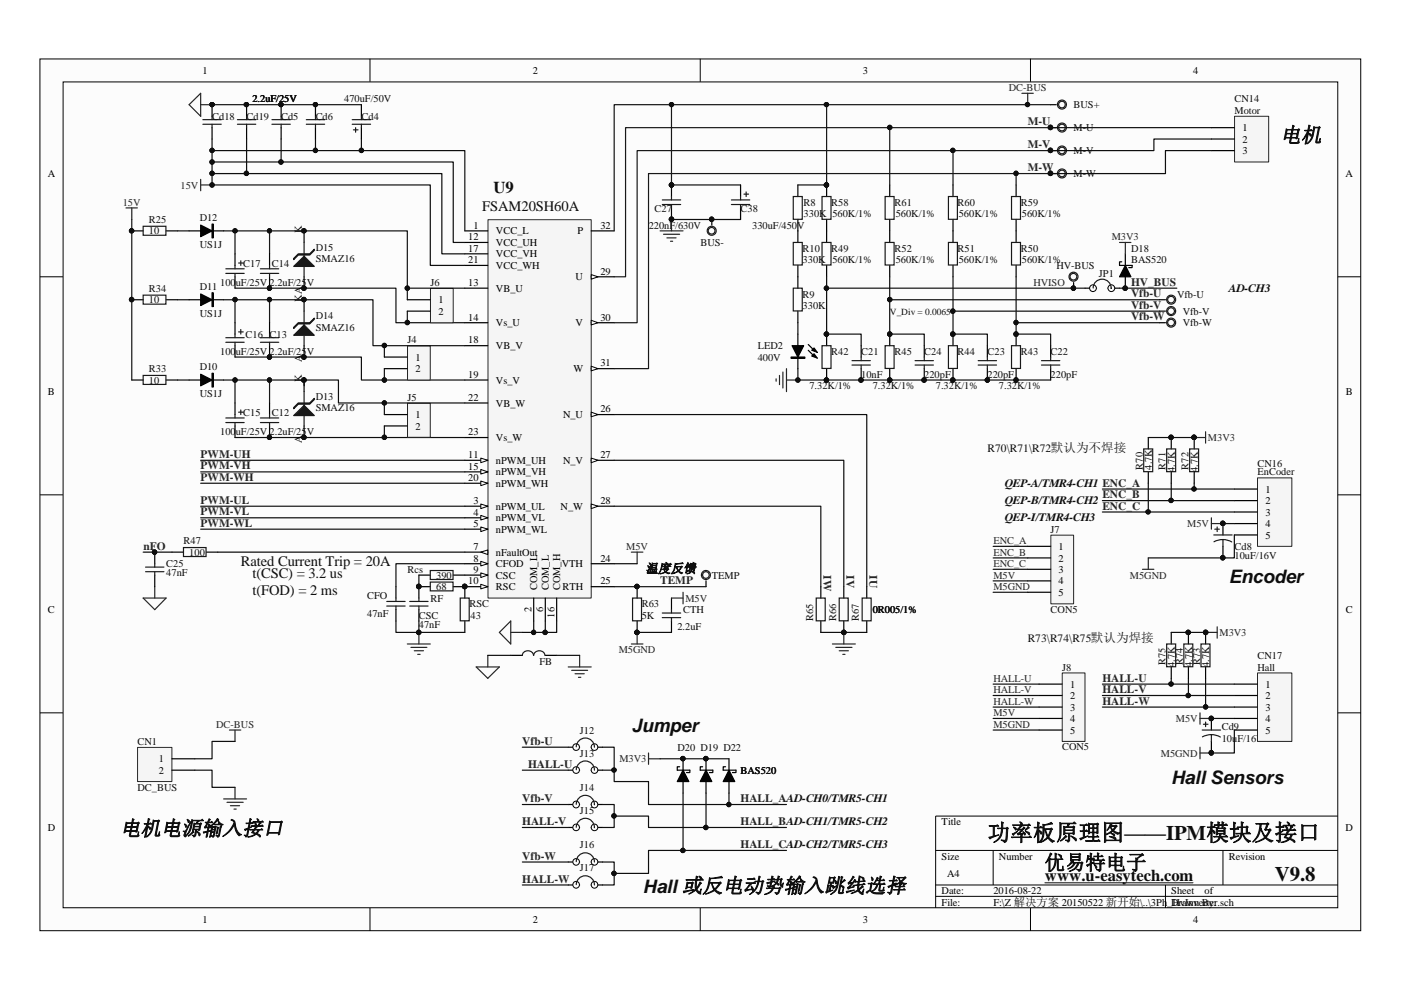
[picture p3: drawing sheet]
<svg xmlns="http://www.w3.org/2000/svg" width="297mm" height="210mm" viewBox="0 0 297 210" stroke-linecap="round" stroke-linejoin="round" font-family="sans-serif">
<defs><g id="words">
<text font-size="4.8" fill="#0e0e0e" x="209.4" y="178.2">功率板原理图——IPM模块及接口</text>
<g font-size="4.4" fill="#0e0e0e">
<text x="271.5" y="30.1">电机</text>
<text x="25.5" y="177.1">电机电源输入接口</text>
<text x="270.3" y="186.7">V9.8</text>
</g>
<text font-size="4.3" fill="#0e0e0e" x="221.5" y="184.4">优易特电子</text>
<g font-size="3.9" fill="#0e0e0e">
<text x="260.5" y="123.5">Encoder</text>
<text x="133.9" y="155.2">Jumper</text>
<text x="248.3" y="166.1">Hall Sensors</text>
<text x="136.3" y="189.2">Hall 或反电动势输入跳线选择</text>
</g>
<g font-size="3.5" fill="#0e0e0e">
<text x="104.6" y="40.9">U9</text>
<text x="221.5" y="186.9">www.u-easytech.com</text>
</g>
<g font-size="3.1" fill="#0e0e0e">
<text x="102.2" y="44.7">FSAM20SH60A</text>
<text x="51.1" y="120.1">Rated Current Trip = 20A</text>
<text x="53.5" y="122.5">t(CSC) = 3.2 us</text>
<text x="53.5" y="126.2">t(FOD) = 2 ms</text>
</g>
<text font-size="2.7" fill="#0e0e0e" x="136.9" y="121.4">温度反馈</text>
<g font-size="2.4" fill="#262626">
<text x="217.9" y="26.6">M-U</text>
<text x="217.9" y="31.4">M-V</text>
<text x="217.9" y="36.3">M-W</text>
<text x="239.8" y="63">Vfb-U</text>
<text x="239.8" y="65.5">Vfb-V</text>
<text x="239.8" y="60.6">HV_BUS</text>
<text x="239.8" y="67.9">Vfb-W</text>
<text x="42.5" y="97.1">PWM-UH</text>
<text x="42.5" y="99.5">PWM-VH</text>
<text x="42.5" y="102">PWM-WH</text>
<text x="42.5" y="106.8">PWM-UL</text>
<text x="233.7" y="105.6">ENC_B</text>
<text x="42.5" y="109.3">PWM-VL</text>
<text x="42.5" y="111.7">PWM-WL</text>
<text x="233.7" y="108">ENC_C</text>
<text x="30.4" y="116.6">nFO</text>
<text x="140" y="123.9">TEMP</text>
<text x="174.6" y="122" transform="rotate(90 174.6 122)">IW</text>
<text x="179.5" y="122" transform="rotate(90 179.5 122)">IV</text>
<text x="184.3" y="122" transform="rotate(90 184.3 122)">IU</text>
<text x="233.7" y="144.5">HALL-U</text>
<text x="233.7" y="147">HALL-V</text>
<text x="233.7" y="149.4">HALL-W</text>
<text x="110.7" y="157.9">Vfb-U</text>
<text x="112" y="162.8">HALL-U</text>
<text x="110.7" y="170.1">Vfb-V</text>
<text x="157" y="170.1">HALL_AAD-CH0/TMR5-CH1</text>
<text x="110.7" y="174.9">HALL-V</text>
<text x="157" y="179.8">HALL_CAD-CH2/TMR5-CH3</text>
<text x="157" y="174.9">HALL_BAD-CH1/TMR5-CH2</text>
<text x="110.7" y="182.3">Vfb-W</text>
<text x="110.7" y="187.1">HALL-W</text>
</g>
<g font-size="2.4" fill="#0e0e0e">
<text x="260.5" y="61.8">AD-CH3</text>
<text x="209.4" y="95.9">R70\R71\R72默认为不焊接</text>
<text x="213" y="103.2">QEP-A/TMR4-CH1 ENC_A</text>
<text x="213" y="106.8">QEP-B/TMR4-CH2</text>
<text x="213" y="110.5">QEP-I/TMR4-CH3</text>
<text x="217.9" y="136">R73\R74\R75默认为焊接</text>
</g>
<g font-size="2.2">
<text x="42.9" y="15.7">1</text>
<text x="112.9" y="15.7">2</text>
<text x="183" y="15.7">3</text>
<text x="252.9" y="15.7">4</text>
<text x="263.4" y="27.8">1</text>
<text x="263.4" y="30.2">2</text>
<text x="263.4" y="32.7">3</text>
<text x="10.1" y="37.6">A</text>
<text x="285.3" y="37.6">A</text>
<text x="64" y="49.5" transform="rotate(-90 64 49.5)">K</text>
<text x="99.3" y="50.9">12</text>
<text x="99.3" y="53.4">17</text>
<text x="100.4" y="48.5">1</text>
<text x="105.2" y="49.7">VCC_L</text>
<text x="105.2" y="52.2">VCC_UH</text>
<text x="122.4" y="49.7">P</text>
<text x="127.3" y="48.5">32</text>
<text x="99.3" y="55.8">21</text>
<text x="105.2" y="54.6">VCC_VH</text>
<text x="105.2" y="57">VCC_WH</text>
<text x="122" y="59.5">U</text>
<text x="127.3" y="58.2">29</text>
<text x="64" y="64.1" transform="rotate(-90 64 64.1)">KA</text>
<text x="93" y="64.3">1</text>
<text x="99.3" y="60.7">13</text>
<text x="105.2" y="61.9">VB_U</text>
<text x="93" y="66.7">2</text>
<text x="99.3" y="68">14</text>
<text x="105.2" y="69.2">Vs_U</text>
<text x="122" y="69.2">V</text>
<text x="127.3" y="68">30</text>
<text x="64" y="76.8" transform="rotate(-90 64 76.8)">A</text>
<text x="88.1" y="76.5">1</text>
<text x="99.3" y="72.8">18</text>
<text x="105.2" y="74.1">VB_V</text>
<text x="127.3" y="77.7">31</text>
<text x="10.2" y="83.8">B</text>
<text x="64" y="81.1" transform="rotate(-90 64 81.1)">K</text>
<text x="88.1" y="78.9">2</text>
<text x="99.3" y="80.1">19</text>
<text x="105.2" y="81.3">Vs_V</text>
<text x="121.6" y="78.9">W</text>
<text x="285.3" y="83.8">B</text>
<text x="88.1" y="88.7">1</text>
<text x="99.3" y="85">22</text>
<text x="105.2" y="86.2">VB_W</text>
<text x="119.4" y="88.7">N_U</text>
<text x="127.3" y="87.4">26</text>
<text x="64" y="93.9" transform="rotate(-90 64 93.9)">A</text>
<text x="88.1" y="91.1">2</text>
<text x="99.3" y="92.3">23</text>
<text x="105.2" y="93.5">Vs_W</text>
<text x="99.3" y="97.2">11</text>
<text x="99.3" y="99.6">15</text>
<text x="105.2" y="98.4">nPWM_UH</text>
<text x="105.2" y="100.8">nPWM_VH</text>
<text x="119.4" y="98.4">N_V</text>
<text x="127.3" y="97.2">27</text>
<text x="99.3" y="102">20</text>
<text x="100.4" y="106.9">3</text>
<text x="105.2" y="103.2">nPWM_WH</text>
<text x="127.3" y="106.9">28</text>
<text x="268.3" y="104.5">1</text>
<text x="268.3" y="106.9">2</text>
<text x="100.4" y="109.3">4</text>
<text x="100.4" y="111.7">5</text>
<text x="105.2" y="108.1">nPWM_UL</text>
<text x="105.2" y="110.5">nPWM_VL</text>
<text x="105.2" y="113">nPWM_WL</text>
<text x="118.9" y="108.1">N_W</text>
<text x="268.3" y="109.3">3</text>
<text x="268.3" y="111.7">4</text>
<text x="100.4" y="116.6">7</text>
<text x="100.4" y="119.1">8</text>
<text x="105.2" y="117.8">nFaultOut</text>
<text x="127.3" y="119.1">24</text>
<text x="224.5" y="116.6">1</text>
<text x="224.5" y="119.1">2</text>
<text x="268.3" y="114.2">5</text>
<text x="99.3" y="123.9">10</text>
<text x="100.4" y="121.5">9</text>
<text x="105.2" y="120.3">CFOD</text>
<text x="105.2" y="122.7">CSC</text>
<text x="105.2" y="125.2">RSC</text>
<text x="113.9" y="125.1" transform="rotate(-90 113.9 125.1)">COM_L</text>
<text x="116.4" y="125.1" transform="rotate(-90 116.4 125.1)">COM_L</text>
<text x="118.8" y="125.1" transform="rotate(-90 118.8 125.1)">COM_H</text>
<text x="119.1" y="120.3">VTH</text>
<text x="119.3" y="125.2">RTH</text>
<text x="127.3" y="123.9">25</text>
<text x="224.5" y="121.5">3</text>
<text x="224.5" y="123.9">4</text>
<text x="10.2" y="130">C</text>
<text x="112.7" y="129.9" transform="rotate(-90 112.7 129.9)">2</text>
<text x="115.1" y="129.9" transform="rotate(-90 115.1 129.9)">6</text>
<text x="117.6" y="131" transform="rotate(-90 117.6 131)">16</text>
<text x="224.5" y="126.3">5</text>
<text x="285.3" y="130">C</text>
<text x="226.9" y="145.8">1</text>
<text x="226.9" y="148.2">2</text>
<text x="268.3" y="145.8">1</text>
<text x="268.3" y="148.2">2</text>
<text x="226.9" y="150.7">3</text>
<text x="226.9" y="153.1">4</text>
<text x="226.9" y="155.5">5</text>
<text x="268.3" y="150.7">3</text>
<text x="268.3" y="153.1">4</text>
<text x="268.3" y="155.5">5</text>
<text x="33.7" y="161.6">1</text>
<text x="33.7" y="164.1">2</text>
<text x="10.1" y="176.2">D</text>
<text x="199.6" y="175">Title</text>
<text x="285.3" y="176.2">D</text>
<text x="199.6" y="182.3">Size</text>
<text x="200.8" y="185.9">A4</text>
<text x="211.8" y="182.3">Number</text>
<text x="260.5" y="182.3">Revision</text>
<text x="199.6" y="189.6">Date:</text>
<text x="210.6" y="189.6">2016-08-22</text>
<text x="248.3" y="189.6">Sheet</text>
<text x="255.4" y="189.6">of</text>
<text x="42.9" y="195.7">1</text>
<text x="112.9" y="195.7">2</text>
<text x="183" y="195.7">3</text>
<text x="199.6" y="192">File:</text>
<text x="210.6" y="192">F:\Z 解决方案 20150522 新开始\..\3Ph_Drawn rter.sch</text>
<text x="248.6" y="192">HvInveBy:</text>
<text x="252.9" y="195.7">4</text>
</g>
<g font-size="2.2" fill="#0e0e0e">
<text x="53.5" y="21.7">2.2uF/25V</text>
<text x="73" y="21.7">470uF/50V</text>
<text x="227.6" y="23">BUS+</text>
<text x="261.7" y="21.7">CN14</text>
<text x="45" y="25.4">Cd18</text>
<text x="52.3" y="25.4">Cd19</text>
<text x="59.6" y="25.4">Cd5</text>
<text x="66.9" y="25.4">Cd6</text>
<text x="76.7" y="25.4">Cd4</text>
<text x="227.6" y="27.8">M-U</text>
<text x="261.7" y="24.2">Motor</text>
<text x="227.6" y="32.7">M-V</text>
<text x="227.6" y="37.6">M-W</text>
<text x="31.6" y="47.3">R25</text>
<text x="42.3" y="46.8">D12</text>
<text x="138.8" y="44.8">C27</text>
<text x="157" y="44.8">C38</text>
<text x="170.4" y="43.6">R8</text>
<text x="170.4" y="46.1">330K</text>
<text x="176.2" y="43.6">R58</text>
<text x="176.5" y="46.1">560K/1%</text>
<text x="189.7" y="43.6">R61</text>
<text x="189.9" y="46.1">560K/1%</text>
<text x="203" y="43.6">R60</text>
<text x="203.3" y="46.1">560K/1%</text>
<text x="216.5" y="43.6">R59</text>
<text x="216.7" y="46.1">560K/1%</text>
<text x="31.6" y="49.7">10</text>
<text x="42.3" y="52.6">US1J</text>
<text x="66.9" y="53.1">D15</text>
<text x="137.5" y="48.5">220nF/630V</text>
<text x="148.5" y="52.2">BUS-</text>
<text x="159.5" y="48.5">330uF/450V</text>
<text x="170.2" y="53.4">R10</text>
<text x="176.2" y="53.4">R49</text>
<text x="189.7" y="53.4">R52</text>
<text x="203" y="53.4">R51</text>
<text x="216.5" y="53.4">R50</text>
<text x="239.8" y="53.4">D18</text>
<text x="51.6" y="56.5">C17</text>
<text x="57.7" y="56.5">C14</text>
<text x="66.9" y="55.6">SMAZ16</text>
<text x="170.2" y="55.8">330K</text>
<text x="176.5" y="55.8">560K/1%</text>
<text x="189.9" y="55.8">560K/1%</text>
<text x="203.3" y="55.8">560K/1%</text>
<text x="216.7" y="55.8">560K/1%</text>
<text x="224" y="57">HV-BUS</text>
<text x="233" y="58.7">JP1</text>
<text x="239.8" y="55.8">BAS520</text>
<text x="31.6" y="61.9">R34</text>
<text x="31.6" y="64.3">10</text>
<text x="42.3" y="61.4">D11</text>
<text x="46.7" y="60.7">100uF/25V</text>
<text x="57.1" y="60.7">2.2uF/25V</text>
<text x="91.3" y="60.7">J6</text>
<text x="170.2" y="63.1">R9</text>
<text x="170.2" y="65.5">330K</text>
<text x="249.6" y="63.1">Vfb-U</text>
<text x="42.3" y="67.2">US1J</text>
<text x="52.1" y="71.6">C16 C13</text>
<text x="66.9" y="67.7">D14</text>
<text x="66.9" y="70.2">SMAZ16</text>
<text x="250.8" y="66.7">Vfb-V</text>
<text x="250.8" y="69.2">Vfb-W</text>
<text x="46.7" y="75.3">100uF/25V</text>
<text x="57.1" y="75.3">2.2uF/25V</text>
<text x="86.4" y="72.8">J4</text>
<text x="160.7" y="74.1">LED2</text>
<text x="160.7" y="76.5">400V</text>
<text x="176.2" y="75.3">R42</text>
<text x="182.6" y="75.3">C21</text>
<text x="189.7" y="75.3">R45</text>
<text x="196" y="75.3">C24</text>
<text x="203" y="75.3">R44</text>
<text x="209.4" y="75.3">C23</text>
<text x="216.5" y="75.3">R43</text>
<text x="222.8" y="75.3">C22</text>
<text x="31.6" y="78.9">R33</text>
<text x="31.6" y="81.3">10</text>
<text x="42.3" y="78.4">D10</text>
<text x="171.6" y="82.6">7.32K/1%</text>
<text x="182.6" y="80.1">10nF</text>
<text x="185" y="82.6">7.32K/1%</text>
<text x="196" y="80.1">220pF</text>
<text x="198.4" y="82.6">7.32K/1%</text>
<text x="209.4" y="80.1">220pF</text>
<text x="211.8" y="82.6">7.32K/1%</text>
<text x="222.8" y="80.1">220pF</text>
<text x="42.3" y="84.3">US1J</text>
<text x="51.6" y="88.2">C15</text>
<text x="57.7" y="88.2">C12</text>
<text x="66.9" y="84.8">D13</text>
<text x="66.9" y="87.2">SMAZ16</text>
<text x="86.4" y="85">J5</text>
<text x="46.7" y="92.3">100uF/25V</text>
<text x="57.1" y="92.3">2.2uF/25V</text>
<text x="242.3" y="99.6" transform="rotate(-90 242.3 99.6)">R70</text>
<text x="244.2" y="99.6" transform="rotate(-90 244.2 99.6)">4.7K</text>
<text x="247.1" y="99.6" transform="rotate(-90 247.1 99.6)">R71</text>
<text x="249.1" y="100" transform="rotate(-90 249.1 100)">4.7K</text>
<text x="252" y="99.6" transform="rotate(-90 252 99.6)">R72</text>
<text x="254" y="100" transform="rotate(-90 254 100)">4.7K</text>
<text x="266.6" y="99.1">CN16</text>
<text x="266.6" y="100.8">EnCoder</text>
<text x="222.8" y="113">J7</text>
<text x="38.9" y="115.4">R47</text>
<text x="40.1" y="117.8">100</text>
<text x="261.7" y="116.6">Cd8</text>
<text x="261.7" y="118.5">10uF/16V</text>
<text x="35.3" y="120.3">C25</text>
<text x="35.3" y="122.2">47nF</text>
<text x="86.4" y="121.5">Rcs</text>
<text x="92.5" y="125.2">68</text>
<text x="92.5" y="122.7">390</text>
<text x="150.9" y="122.7">TEMP</text>
<text x="77.9" y="127.1">CFO</text>
<text x="77.9" y="130.7">47nF</text>
<text x="88.8" y="131.2">CSC</text>
<text x="91.3" y="127.6">RF</text>
<text x="99.5" y="128.8">RSC</text>
<text x="99.8" y="131.2">43</text>
<text x="136.1" y="128.8">R63</text>
<text x="136.1" y="131.2">5K</text>
<text x="144.8" y="130">CTH</text>
<text x="172.4" y="131.7" transform="rotate(-90 172.4 131.7)">R65</text>
<text x="177.2" y="131.7" transform="rotate(-90 177.2 131.7)">R66</text>
<text x="182.1" y="131.7" transform="rotate(-90 182.1 131.7)">R67</text>
<text x="185" y="130">0R005/1%</text>
<text x="222.8" y="130">CON5</text>
<text x="88.8" y="133.2">47nF</text>
<text x="143.6" y="133.7">2.2uF</text>
<text x="114.4" y="140.9">FB</text>
<text x="225.2" y="142.2">J8</text>
<text x="247.1" y="140.9" transform="rotate(-90 247.1 140.9)">R75</text>
<text x="249.1" y="141.4" transform="rotate(-90 249.1 141.4)">4.7K</text>
<text x="250.8" y="140.9" transform="rotate(-90 250.8 140.9)">R74</text>
<text x="252.7" y="141.4" transform="rotate(-90 252.7 141.4)">4.7K</text>
<text x="254.4" y="140.9" transform="rotate(-90 254.4 140.9)">R73</text>
<text x="256.4" y="141.4" transform="rotate(-90 256.4 141.4)">4.7K</text>
<text x="266.6" y="139.7">CN17</text>
<text x="266.6" y="142.2">Hall</text>
<text x="122.9" y="155.5">J12</text>
<text x="259" y="154.8">Cd9</text>
<text x="29.2" y="158">CN1</text>
<text x="122.9" y="160.4">J13</text>
<text x="143.6" y="159.2">D20 D19 D22</text>
<text x="225.2" y="158.9">CON5</text>
<text x="259" y="157.2">10uF/16V</text>
<text x="29.2" y="167.7">DC_BUS</text>
<text x="122.9" y="167.7">J14</text>
<text x="157" y="164.1">BAS520</text>
<text x="122.9" y="172.6">J15</text>
<text x="122.9" y="179.9">J16</text>
<text x="122.9" y="184.7">J17</text>
</g>
<g font-size="2.2" fill="#262626">
<text x="213.9" y="19.3">DC-BUS</text>
<text x="38.3" y="40">15V</text>
<text x="26" y="43.6">15V</text>
<text x="235.7" y="50.9">M3V3</text>
<text x="219.1" y="60.7">HVISO</text>
<text x="256.1" y="93.5">M3V3</text>
<text x="251.7" y="111.7">M5V</text>
<text x="132.8" y="116.6">M5V</text>
<text x="210.6" y="115.4">ENC_A</text>
<text x="210.6" y="117.8">ENC_B</text>
<text x="210.6" y="120.3">ENC_C</text>
<text x="210.6" y="122.7">M5V</text>
<text x="210.6" y="125.2">M5GND</text>
<text x="239.6" y="122.7">M5GND</text>
<text x="145.3" y="127.6">M5V</text>
<text x="258.6" y="134.8">M3V3</text>
<text x="131.2" y="138.5">M5GND</text>
<text x="210.6" y="144.6">HALL-U</text>
<text x="210.6" y="147">HALL-V</text>
<text x="210.6" y="149.5">HALL-W</text>
<text x="45.8" y="154.3">DC-BUS</text>
<text x="210.6" y="154.3">M5GND</text>
<text x="210.6" y="151.9">M5V</text>
<text x="249.3" y="153.1">M5V</text>
<text x="131.3" y="161.6">M3V3</text>
<text x="246.1" y="160.4">M5GND</text>
</g>
<text font-size="2" fill="#0e0e0e" x="188.7" y="66.8">V_Div = 0.0065</text>
</g></defs>
<path d="M8.5 12.5h280v184.8h-280z" fill="#fcfcfc"/>
<path d="M8.5 12.5h280v184.8h-280z" fill="none" stroke="#000" stroke-width=".21"/>
<path d="M13.4 17.4h270.2v175.1h-270.2z" fill="#fcfcfc"/>
<g fill="none" stroke="#000" stroke-width=".21">
<path d="M13.4 17.4h270.2v175.1h-270.2zM78.4 12.5v4.8M148.5 12.5v4.8M218.5 12.5v4.8M8.5 58.7h4.8M283.6 58.7h4.9M8.5 104.9h4.8M283.6 104.9h4.9M8.5 151.1h4.8M283.6 151.1h4.9M283.6 173h-85.2v19.5M78.4 192.5v4.9"/>
<path d="M148.5 192.5v4.9M198.4 180.3h85.2M198.4 187.6h85.2M198.4 190h85.2M210.6 180.3v7.3M218.5 192.5v4.9M247.1 187.6v4.9M259.3 180.3v7.3"/>
</g>
<g fill="none" stroke="#000" stroke-width=".25">
<path d="M45 22.2v2.5M45 27.1v2.4M52.3 22.2v2.5M52.3 27.1v2.4M59.6 22.2v2.5M59.6 27.1v2.4M66.9 22.2v2.5M66.9 27.1v2.4M142.4 39.2v2.5M49.8 53.8v2.5M49.8 58.7v2.4M57.1 53.8v2.5"/>
<path d="M57.1 58.7v2.4M142.4 44.1v2.4M49.8 68.4v2.4M49.8 73.3v2.4M57.1 68.4v2.4M57.1 73.3v2.4M182.6 73.3v2.4M182.6 78.2v2.4M196 73.3v2.4M196 78.2v2.4M209.3 73.3v2.4M209.3 78.2v2.4"/>
<path d="M222.8 73.3v2.4M222.8 78.2v2.4M49.8 85.4v2.5M49.8 90.3v2.5M57.1 85.4v2.5M57.1 90.3v2.5"/>
</g>
<g fill="none" stroke="#1c1c1c" stroke-width=".25">
<path d="M43 25.4h3.9M43 26.3h3.9M45 24.7v.7M45 26.3v.8M50.3 25.4h3.9M50.3 26.3h3.9M52.3 24.7v.7M52.3 26.3v.8M57.7 25.4h3.9M57.7 26.3h3.9M59.6 24.7v.7M59.6 26.3v.8"/>
<path d="M64.9 25.4h3.9M64.9 26.3h3.9M66.9 24.7v.7M66.9 26.3v.8M47.9 57h3.9M47.9 58h3.9M49.8 56.3v.7M49.8 58v.7M50.6 55.8h1M51.1 55.3v1M55.2 57h3.9M55.2 58h3.9"/>
<path d="M57.1 56.3v.7M57.1 58v.7M140.4 42.4h3.9M140.4 43.4h3.9M142.4 41.7v.7M142.4 43.4v.7M47.9 71.6h3.9M47.9 72.6h3.9M49.8 70.8v.8M49.8 72.6v.7M50.6 70.4h1M51.1 69.9v.9"/>
<path d="M55.2 71.6h3.9M55.2 72.6h3.9M57.1 70.8v.8M57.1 72.6v.7M180.6 77.4h3.9M180.6 76.5h3.9M182.6 75.7v.8M182.6 77.4v.8M194 77.4h3.9M194 76.5h3.9M196 75.7v.8M196 77.4v.8"/>
<path d="M207.4 77.4h3.9M207.4 76.5h3.9M209.3 75.7v.8M209.3 77.4v.8M220.8 77.4h3.9M220.8 76.5h3.9M222.8 75.7v.8M222.8 77.4v.8M47.9 88.6h3.9M47.9 89.6h3.9M49.8 87.9v.7M49.8 89.6v.7"/>
<path d="M50.6 87.4h1M51.1 86.9v1M55.2 88.6h3.9M55.2 89.6h3.9M57.1 87.9v.7M57.1 89.6v.7"/>
</g>
<path d="M45 22.2h31.6M142.4 22.2v17M57.1 49v4.8M57.1 63.6v4.8M57.1 80.6v4.8" fill="none" stroke="#151515" stroke-width=".25"/>
<g fill="#0e0e0e" stroke="#0e0e0e" stroke-width=".21">
<circle cx="57.1" cy="80.6" r=".46"/>
<circle cx="57.1" cy="63.5" r=".46"/>
<circle cx="57.1" cy="48.9" r=".45"/>
<circle cx="45" cy="22.2" r=".46"/>
<circle cx="52.2" cy="22.2" r=".46"/>
<circle cx="59.6" cy="22.2" r=".46"/>
<circle cx="66.9" cy="22.2" r=".45"/>
<circle cx="182.5" cy="80.6" r=".46"/>
<circle cx="195.9" cy="80.6" r=".46"/>
<circle cx="209.3" cy="80.6" r=".46"/>
<circle cx="142.4" cy="46.5" r=".46"/>
<circle cx="142.4" cy="39.2" r=".46"/>
<circle cx="142.4" cy="22.2" r=".46"/>
<circle cx="169.2" cy="80.6" r=".46"/>
<circle cx="178.9" cy="134.1" r=".46"/>
<circle cx="45" cy="39.2" r=".46"/>
<circle cx="27.9" cy="48.9" r=".46"/>
<circle cx="27.9" cy="63.5" r=".46"/>
<circle cx="57.1" cy="61.1" r=".46"/>
<circle cx="57.1" cy="75.7" r=".46"/>
<circle cx="57.1" cy="92.7" r=".46"/>
</g>
<g fill="none" stroke="#262626" stroke-width=".25">
<path d="M40.1 22.2l2.4-2.4v4.9zM42.5 38v2.4M42.5 22.2h2.5M42.5 39.2h2.5M26.7 44.1h2.4M27.9 44.1v2.4M140 49h4.8M140.7 49.7h3.4M141.4 50.4h1.9M142.2 51.2h.4M142.4 46.5v2.5M165.3 79.6v1.9"/>
<path d="M166 78.9v3.4M166.8 78.2v4.8M164.5 80.3v.5M166.8 80.6h2.4M30.4 126.8h4.8l-2.4 2.5zM32.8 124.4v2.4M176.5 136.5h4.9M177.2 137.3h3.4M177.9 138h2M178.7 138.7h.5M178.9 134.1v2.4"/>
</g>
<path d="M27.9 46.5v34.1" fill="none" stroke="#0e0e0e" stroke-width=".25"/>
<path d="M103.5 46.6h21.8v80.2h-21.8z" fill="#f5f5f5"/>
<path d="M103.5 46.6h21.8v80.2h-21.8z" fill="none" stroke="#262626" stroke-width=".21"/>
<path d="M98.6 49h4.8M98.6 107.3h4.8M113.2 126.8v4.9" fill="none" stroke="#000" stroke-width=".25"/>
<path d="M101.9 106.9l1.5 .4-1.5 .5z" fill="#fcfcfc"/>
<path d="M101.9 106.9l1.5 .4-1.5 .5z" fill="none" stroke="#000" stroke-width=".21"/>
<path d="M98.6 109.8h4.8" fill="none" stroke="#000" stroke-width=".25"/>
<path d="M101.9 109.3l1.5 .5-1.5 .5z" fill="#fcfcfc"/>
<path d="M101.9 109.3l1.5 .5-1.5 .5z" fill="none" stroke="#000" stroke-width=".21"/>
<path d="M98.6 112.2h4.8" fill="none" stroke="#000" stroke-width=".25"/>
<path d="M101.9 111.7l1.5 .5-1.5 .5z" fill="#fcfcfc"/>
<path d="M101.9 111.7l1.5 .5-1.5 .5z" fill="none" stroke="#000" stroke-width=".21"/>
<path d="M98.6 117.1h4.8M115.6 126.8v4.9" fill="none" stroke="#000" stroke-width=".25"/>
<path d="M101.9 117.1l1.5-.5v1z" fill="#fcfcfc"/>
<path d="M101.9 117.1l1.5-.5v1z" fill="none" stroke="#000" stroke-width=".21"/>
<path d="M98.6 119.5h4.8" fill="none" stroke="#000" stroke-width=".25"/>
<path d="M101.9 119l1.5 .5-1.5 .5z" fill="#fcfcfc"/>
<path d="M101.9 119l1.5 .5-1.5 .5z" fill="none" stroke="#000" stroke-width=".21"/>
<path d="M98.6 121.9h4.8" fill="none" stroke="#000" stroke-width=".25"/>
<path d="M101.9 121.5l1.5 .4-1.5 .5z" fill="#fcfcfc"/>
<path d="M101.9 121.5l1.5 .4-1.5 .5z" fill="none" stroke="#000" stroke-width=".21"/>
<path d="M98.6 124.4h4.8" fill="none" stroke="#000" stroke-width=".25"/>
<path d="M101.9 123.9l1.5 .5-1.5 .5z" fill="#fcfcfc"/>
<path d="M101.9 123.9l1.5 .5-1.5 .5z" fill="none" stroke="#000" stroke-width=".21"/>
<circle cx="98.5" cy="124.3" r=".46" fill="#0e0e0e" stroke="#0e0e0e" stroke-width=".21"/>
<path d="M98.6 68.4h4.8M98.6 97.6h4.8" fill="none" stroke="#000" stroke-width=".25"/>
<path d="M101.9 97.1l1.5 .5-1.5 .5z" fill="#fcfcfc"/>
<path d="M101.9 97.1l1.5 .5-1.5 .5z" fill="none" stroke="#000" stroke-width=".21"/>
<path d="M98.6 51.4h4.8M98.6 61.1h4.8M98.6 80.6h4.8M98.6 100h4.8" fill="none" stroke="#000" stroke-width=".25"/>
<path d="M101.9 99.5l1.5 .5-1.5 .5z" fill="#fcfcfc"/>
<path d="M101.9 99.5l1.5 .5-1.5 .5z" fill="none" stroke="#000" stroke-width=".21"/>
<path d="M98.6 53.8h4.8M98.6 73.3h4.8M98.6 92.8h4.8M98.6 102.5h4.8M118 126.8v4.9" fill="none" stroke="#000" stroke-width=".25"/>
<path d="M101.9 102l1.5 .5-1.5 .5z" fill="#fcfcfc"/>
<path d="M101.9 102l1.5 .5-1.5 .5z" fill="none" stroke="#000" stroke-width=".21"/>
<path d="M98.6 56.3h4.8M98.6 85.4h4.8M125.3 87.9h4.9M125.3 119.5h4.9M125.3 124.4h4.9" fill="none" stroke="#000" stroke-width=".25"/>
<path d="M125.3 87.4l1.5 .5-1.5 .5z" fill="#fcfcfc"/>
<path d="M125.3 87.4l1.5 .5-1.5 .5z" fill="none" stroke="#000" stroke-width=".21"/>
<path d="M125.3 97.6h4.9" fill="none" stroke="#000" stroke-width=".25"/>
<path d="M125.3 97.1l1.5 .5-1.5 .5z" fill="#fcfcfc"/>
<path d="M125.3 97.1l1.5 .5-1.5 .5z" fill="none" stroke="#000" stroke-width=".21"/>
<path d="M125.3 107.3h4.9" fill="none" stroke="#000" stroke-width=".25"/>
<path d="M125.3 106.9l1.5 .4-1.5 .5z" fill="#fcfcfc"/>
<path d="M125.3 106.9l1.5 .4-1.5 .5z" fill="none" stroke="#000" stroke-width=".21"/>
<path d="M125.3 58.7h4.9" fill="none" stroke="#000" stroke-width=".25"/>
<path d="M125.3 58.2l1.5 .5-1.5 .5z" fill="#fcfcfc"/>
<path d="M125.3 58.2l1.5 .5-1.5 .5z" fill="none" stroke="#000" stroke-width=".21"/>
<path d="M125.3 68.4h4.9" fill="none" stroke="#000" stroke-width=".25"/>
<path d="M125.3 67.9l1.5 .5-1.5 .5z" fill="#fcfcfc"/>
<path d="M125.3 67.9l1.5 .5-1.5 .5z" fill="none" stroke="#000" stroke-width=".21"/>
<path d="M125.3 78.2h4.9" fill="none" stroke="#000" stroke-width=".25"/>
<path d="M125.3 77.7l1.5 .5-1.5 .4z" fill="#fcfcfc"/>
<path d="M125.3 77.7l1.5 .5-1.5 .4z" fill="none" stroke="#000" stroke-width=".21"/>
<path d="M125.3 49h4.9M32.8 117.1v2.4M32.8 121.9v2.5M83.9 124.4v2.4M83.9 129.3v2.4M88.8 124.4v2.4M88.8 129.3v2.4M142.4 126.8v2.5M142.4 131.7v2.4" fill="none" stroke="#000" stroke-width=".25"/>
<g fill="#0e0e0e" stroke="#0e0e0e" stroke-width=".21">
<circle cx="98.5" cy="124.3" r=".46"/>
<circle cx="32.8" cy="117.1" r=".46"/>
<circle cx="88.8" cy="124.3" r=".46"/>
<circle cx="135" cy="134.1" r=".46"/>
<circle cx="64.4" cy="80.6" r=".46"/>
<circle cx="57.1" cy="92.7" r=".46"/>
<circle cx="64.4" cy="92.7" r=".46"/>
<circle cx="81.5" cy="92.7" r=".46"/>
<circle cx="57.1" cy="75.7" r=".46"/>
<circle cx="64.4" cy="75.7" r=".46"/>
<circle cx="81.5" cy="80.6" r=".46"/>
<circle cx="57.1" cy="61.1" r=".46"/>
<circle cx="64.4" cy="61.1" r=".46"/>
<circle cx="86.4" cy="68.4" r=".46"/>
<circle cx="113.1" cy="134.1" r=".46"/>
<circle cx="115.6" cy="134.1" r=".46"/>
<circle cx="178.9" cy="134.1" r=".46"/>
<circle cx="142.4" cy="46.5" r=".46"/>
<circle cx="150.9" cy="46.5" r=".46"/>
<circle cx="142.4" cy="39.2" r=".46"/>
</g>
<g fill="none" stroke="#1c1c1c" stroke-width=".25">
<path d="M32.8 119.5v.7M30.9 121.2h3.9M30.9 120.2h3.9M32.8 121.2v.7M82 128.5h3.9M82 127.5h3.9M83.9 126.8v.7M83.9 128.5v.8M86.9 128.5h3.9M86.9 127.5h3.9M88.8 126.8v.7M88.8 128.5v.8"/>
<path d="M140.4 131h3.9M140.4 130h3.9M142.4 129.3v.7M142.4 131v.7"/>
</g>
<path d="M133.9 117.1h2.4M135.1 117.1v2.4M103.4 139v2.4M122.9 139v2.4M133.9 136.5h2.4M135.1 134.1v2.4M101 141.4h4.9l-2.5 2.4zM120.5 141.4h4.8M121.2 142.1h3.4M121.9 142.8h2M122.6 143.6h.5" fill="none" stroke="#262626" stroke-width=".25"/>
<path d="M142.4 39.2h14.6M142.4 46.5h14.6M49.8 75.7h26.8v4.9h22M49.8 61.1h34.1v7.3h14.7M49.8 92.8h48.8M64.5 80.6v1.2M98.6 119.5h-14.7v4.9M88.8 121.9v2.5M113.2 131.7v2.4M115.6 131.7v2.4M174 134.1h9.8" fill="none" stroke="#0e0e0e" stroke-width=".25"/>
<path d="M261.8 24.7h7.2v9.6h-7.2z" fill="#f5f5f5"/>
<path d="M261.7 24.7h7.3v9.6h-7.3z" fill="none" stroke="#262626" stroke-width=".21"/>
<path d="M256.8 27.1h4.9M256.8 29.5h4.9M256.8 31.9h4.9M248.3 134.1v2.4M252 134.1v2.4M255.6 134.1v2.4M248.3 141.4v2.4M252 141.4v2.4M255.6 141.4v2.4M256.8 152.3v2.5M256.8 157.2v2.5" fill="none" stroke="#000" stroke-width=".25"/>
<path d="M216.7 19.8h2.4M217.9 19.8v2.4M255.6 134.1h2.5M258.1 132.9v2.4M254.4 151.1v2.5M254.4 158.4v2.5M254.4 159.7h2.4M254.4 152.3h2.4" fill="none" stroke="#262626" stroke-width=".25"/>
<g fill="#0e0e0e" stroke="#0e0e0e" stroke-width=".21">
<circle cx="217.9" cy="22.2" r=".46"/>
<circle cx="256.8" cy="159.6" r=".46"/>
<circle cx="256.8" cy="152.3" r=".46"/>
<circle cx="255.6" cy="134.1" r=".46"/>
<circle cx="251.9" cy="147.5" r=".46"/>
<circle cx="255.6" cy="149.9" r=".46"/>
<circle cx="251.9" cy="134.1" r=".46"/>
</g>
<path d="M248.3 134.1h7.3M252 143.8v3.7M255.6 143.8v6.1M256.8 152.3h4.9M261.7 154.8v4.9h-4.9" fill="none" stroke="#0e0e0e" stroke-width=".25"/>
<path d="M247.4 136.5h1.9v4.9h-1.9zM251 136.5h1.9v4.9h-1.9zM254.6 136.5h1.9v4.9h-1.9zM254.9 154.8h3.9M255.1 153.6h1M255.6 153.1v1M256.8 155.8h-.8l-1.1 .4M256.8 155.8h.8l1.1 .5M256.8 155.8v1.4" fill="none" stroke="#1c1c1c" stroke-width=".25"/>
<path d="M266.7 101.4h7.2v14.4h-7.2z" fill="#f5f5f5"/>
<path d="M266.6 101.3h7.3v14.5h-7.3z" fill="none" stroke="#262626" stroke-width=".21"/>
<path d="M261.7 103.7h4.9M261.7 106.1h4.9M261.7 108.6h4.9M261.7 111h4.9M261.7 113.4h4.9" fill="none" stroke="#000" stroke-width=".25"/>
<path d="M266.7 142.7h7.2v14.5h-7.2z" fill="#f5f5f5"/>
<path d="M266.6 142.7h7.3v14.5h-7.3z" fill="none" stroke="#262626" stroke-width=".21"/>
<g fill="none" stroke="#000" stroke-width=".25">
<path d="M76.6 22.2v2.5M76.6 27.1v2.4M175.3 39.2v2.5M188.6 39.2v2.5M202.1 39.2v2.5M215.4 39.2v2.5M27.9 49h2.5M35.2 49h2.5M64.5 49v2.4M64.5 58.7v2.4M175.3 46.5v4.9M175.3 56.3v2.4"/>
<path d="M188.6 46.5v4.9M188.6 56.3v2.4M202.1 46.5v4.9M202.1 56.3v2.4M215.4 46.5v4.9M215.4 56.3v2.4M27.9 63.6h2.5M35.2 63.6h2.5M175.3 70.8v2.5M175.3 78.2v2.4M188.6 70.8v2.5M188.6 78.2v2.4"/>
<path d="M202.1 70.8v2.5M202.1 78.2v2.4M215.4 70.8v2.5M215.4 78.2v2.4M27.9 80.6h2.5M35.2 80.6h2.5M243.5 92.8v2.4M248.3 92.8v2.4M253.2 92.8v2.4M36.4 117.1h2.5M43.8 117.1h2.4M243.5 100v2.5"/>
<path d="M248.3 100v2.5M253.2 100v2.5M259.3 111v2.4M259.3 115.8v2.5M88.8 124.4h2.4M96.1 124.4h2.5v2.4M98.6 131.7v2.4M108.3 139h2.4M115.6 139h2.4M135.1 124.4v2.4M135.1 131.7v2.4M174 124.4v2.4"/>
<path d="M174 131.7v2.4M178.9 124.4v2.4M178.9 131.7v2.4M183.8 124.4v2.4M183.8 131.7v2.4M261.7 145h4.9M261.7 147.5h4.9M261.7 149.9h4.9M261.7 152.3h4.9M261.7 154.8h4.9"/>
</g>
<path d="M253.2 92.8h2.4M255.6 91.5v2.5M243.5 118.3v2.4M256.8 109.8v2.4M256.8 111h2.5M242.2 120.7h2.4M47.4 169.4h4.9M48.1 170.1h3.5M48.9 170.8h1.9M49.6 171.5h.5M49.8 166.9v2.5" fill="none" stroke="#262626" stroke-width=".25"/>
<g fill="#0e0e0e" stroke="#0e0e0e" stroke-width=".21">
<circle cx="259.3" cy="111" r=".46"/>
<circle cx="259.3" cy="118.3" r=".46"/>
<circle cx="248.3" cy="145" r=".46"/>
<circle cx="253.2" cy="92.7" r=".46"/>
<circle cx="248.3" cy="92.7" r=".46"/>
<circle cx="32.8" cy="117.1" r=".46"/>
<circle cx="27.9" cy="48.9" r=".46"/>
<circle cx="27.9" cy="63.5" r=".46"/>
<circle cx="98.5" cy="124.3" r=".46"/>
<circle cx="88.8" cy="124.3" r=".46"/>
<circle cx="175.2" cy="39.2" r=".46"/>
<circle cx="175.2" cy="70.8" r=".46"/>
<circle cx="175.2" cy="80.6" r=".46"/>
<circle cx="188.6" cy="70.8" r=".46"/>
<circle cx="188.6" cy="80.6" r=".46"/>
<circle cx="202" cy="70.8" r=".46"/>
<circle cx="202" cy="80.6" r=".46"/>
<circle cx="215.4" cy="70.8" r=".46"/>
<circle cx="215.4" cy="80.6" r=".46"/>
<circle cx="135" cy="124.3" r=".46"/>
<circle cx="135" cy="134.1" r=".46"/>
<circle cx="178.9" cy="134.1" r=".46"/>
<circle cx="76.6" cy="31.9" r=".46"/>
<circle cx="251.9" cy="147.5" r=".46"/>
<circle cx="255.6" cy="149.9" r=".46"/>
<circle cx="64.4" cy="61.1" r=".46"/>
<circle cx="64.4" cy="48.9" r=".46"/>
</g>
<g fill="none" stroke="#1c1c1c" stroke-width=".25">
<path d="M74.7 26.3h3.9M74.7 25.4h3.9M74.9 27.5h1M75.4 27.1v.9M76.6 24.7v.7M76.6 26.3v.8M30.4 48h4.8v1.9h-4.8zM64.5 51.4v7.3M174.3 41.7h1.9v4.8h-1.9zM174.3 51.4h1.9v4.8h-1.9zM187.7 41.7h1.9v4.8h-1.9zM187.7 51.4h1.9v4.8h-1.9z"/>
<path d="M201.1 41.7h1.9v4.8h-1.9zM201.1 51.4h1.9v4.8h-1.9zM214.5 41.7h1.9v4.8h-1.9zM214.5 51.4h1.9v4.8h-1.9zM30.4 62.6h4.8v1.9h-4.8zM30.4 79.6h4.8v1.9h-4.8zM174.3 73.3h1.9v4.8h-1.9zM187.7 73.3h1.9v4.8h-1.9zM201.1 73.3h1.9v4.8h-1.9zM214.5 73.3h1.9v4.8h-1.9zM242.5 95.2h1.9v4.8h-1.9zM247.4 95.2h1.9v4.8h-1.9z"/>
<path d="M252.2 95.2h1.9v4.8h-1.9zM38.9 116.1h4.8v1.9h-4.8zM257.3 113.4h3.9M257.6 112.2h.9M258.1 111.7v1M259.3 114.4l-.8 .1-1.1 .4M259.3 114.4l1.1 .2 .8 .3M259.3 114.4v1.4M91.2 123.4h4.9v1.9h-4.9zM97.6 126.8h1.9v4.8h-1.9zM110.7 139a1.21 1.21 0 0 1 1.2-1 1.21 1.21 0 0 1 1.2 1M113.2 139a1.21 1.21 0 0 1 1.1-1 1.21 1.21 0 0 1 1.2 1"/>
<path d="M134.1 126.8h1.9v4.8h-1.9zM173.1 126.8h1.9v4.8h-1.9zM177.9 126.8h1.9v4.8h-1.9zM182.8 126.8h1.9v4.8h-1.9z"/>
</g>
<path d="M76.6 29.5v2.4M243.5 92.8h9.7M30.4 117.1h6M46.2 117.1h52.4M259.3 111h2.4M261.7 113.4v4.9h-18.2M103.4 139h4.9M118 139h4.9M233.7 145h28M233.7 147.5h28M233.7 149.9h28M248.3 143.8v1.2" fill="none" stroke="#0e0e0e" stroke-width=".25"/>
<path d="M62.3 56.5l2.2-2.2 2.1 2.2z" fill="#1c1c1c"/>
<path d="M62.3 56.5l2.2-2.2 2.1 2.2z" fill="none" stroke="#1c1c1c" stroke-width=".25"/>
<path d="M63.2 53.8h2.5l.9-1v.3l-.9 1h-2.5l-.9 .9v-.2z" fill-rule="evenodd" fill="#1c1c1c"/>
<path d="M63.2 53.8h2.5l.9-1v.3l-.9 1h-2.5l-.9 .9v-.2zM64.5 66v7.3" fill="none" stroke="#1c1c1c" stroke-width=".25"/>
<g fill="#0e0e0e" stroke="#0e0e0e" stroke-width=".21">
<circle cx="64.4" cy="61.1" r=".46"/>
<circle cx="64.4" cy="48.9" r=".46"/>
<circle cx="64.4" cy="75.7" r=".46"/>
<circle cx="64.4" cy="63.5" r=".46"/>
</g>
<path d="M64.5 63.6v2.4M64.5 73.3v2.4" fill="none" stroke="#000" stroke-width=".25"/>
<path d="M62.3 71.1l2.2-2.2 2.1 2.2z" fill="#1c1c1c"/>
<path d="M62.3 71.1l2.2-2.2 2.1 2.2z" fill="none" stroke="#1c1c1c" stroke-width=".25"/>
<path d="M63.2 68.4h2.5l.9-.9v.2l-.9 1h-2.5l-.9 1v-.3z" fill-rule="evenodd" fill="#1c1c1c"/>
<path d="M63.2 68.4h2.5l.9-.9v.2l-.9 1h-2.5l-.9 1v-.3zM64.5 83v7.3" fill="none" stroke="#1c1c1c" stroke-width=".25"/>
<g fill="#0e0e0e" stroke="#0e0e0e" stroke-width=".21">
<circle cx="64.4" cy="75.7" r=".46"/>
<circle cx="64.4" cy="63.5" r=".46"/>
<circle cx="64.4" cy="92.7" r=".46"/>
<circle cx="64.4" cy="80.6" r=".46"/>
</g>
<path d="M64.5 80.6v2.4M64.5 90.3v2.5" fill="none" stroke="#000" stroke-width=".25"/>
<path d="M62.3 88.1l2.2-2.1 2.1 2.1z" fill="#1c1c1c"/>
<path d="M62.3 88.1l2.2-2.1 2.1 2.1z" fill="none" stroke="#1c1c1c" stroke-width=".25"/>
<path d="M62.3 86.4l.9-1h2.5l.9-.9v.2l-.9 1h-2.5l-.9 1z" fill-rule="evenodd" fill="#1c1c1c"/>
<g fill="none" stroke="#1c1c1c" stroke-width=".25">
<path d="M168.2 51.4h1.9v4.8h-1.9zM168.2 41.7h1.9v4.8h-1.9zM168.2 61.1h1.9v4.8h-1.9zM62.3 86.4l.9-1h2.5l.9-.9v.2l-.9 1h-2.5l-.9 1z"/>
<circle cx="225.1" cy="22.2" r=".7"/>
<circle cx="225.1" cy="27" r=".7"/>
<circle cx="225.2" cy="22.2" r=".95"/>
<circle cx="225.2" cy="36.8" r=".95"/>
<circle cx="225.2" cy="31.9" r=".95"/>
<circle cx="225.2" cy="27" r=".95"/>
<circle cx="225.2" cy="36.8" r=".7"/>
<circle cx="225.2" cy="31.9" r=".7"/>
<circle cx="150.9" cy="48.9" r=".71"/>
<circle cx="150.9" cy="48.9" r=".96"/>
<circle cx="227.6" cy="58.7" r=".71"/>
<circle cx="227.6" cy="58.7" r=".95"/>
<circle cx="248.3" cy="66" r=".72"/>
<circle cx="248.3" cy="63.5" r=".71"/>
<circle cx="248.3" cy="68.4" r=".71"/>
<circle cx="248.3" cy="65.9" r=".96"/>
<circle cx="248.3" cy="63.5" r=".95"/>
<circle cx="248.3" cy="68.4" r=".95"/>
</g>
<g fill="#0e0e0e" stroke="#0e0e0e" stroke-width=".21">
<circle cx="64.4" cy="92.7" r=".46"/>
<circle cx="64.4" cy="80.6" r=".46"/>
<circle cx="238.5" cy="61.1" r=".46"/>
<circle cx="169.2" cy="80.6" r=".46"/>
<circle cx="175.2" cy="80.6" r=".46"/>
<circle cx="182.5" cy="80.6" r=".46"/>
<circle cx="188.6" cy="80.6" r=".46"/>
<circle cx="195.9" cy="80.6" r=".46"/>
<circle cx="202" cy="80.6" r=".46"/>
<circle cx="209.3" cy="80.6" r=".46"/>
<circle cx="215.4" cy="80.6" r=".46"/>
<circle cx="175.2" cy="39.2" r=".46"/>
<circle cx="227.6" cy="61.1" r=".46"/>
<circle cx="222.7" cy="27" r=".46"/>
<circle cx="222.7" cy="31.9" r=".46"/>
<circle cx="222.7" cy="36.8" r=".46"/>
<circle cx="150.9" cy="46.5" r=".46"/>
<circle cx="149.6" cy="160.8" r=".46"/>
<circle cx="144.8" cy="160.8" r=".46"/>
<circle cx="154.5" cy="170.6" r=".46"/>
<circle cx="149.6" cy="175.4" r=".46"/>
<circle cx="144.8" cy="180.3" r=".46"/>
</g>
<g fill="none" stroke="#000" stroke-width=".25">
<path d="M169.2 39.2v2.5M222.8 27.1h1.1M222.8 31.9h1.1M222.8 36.8h1.1M222.8 22.2h1.1M40.1 49h2.4M42.5 47.7l2.5 1.3-2.5 1.2zM45 47.5h.2v2.9h-.2zM45 49h2.4M45.1 47.5v2.9M150.9 46.5v1.2M169.2 46.5v4.9"/>
<path d="M169.2 56.3v4.8M227.6 59.9v1.2M237.4 56.3h2.6zM237.8 55.5h-.4v.8M238.6 56.3l1.2 2.4h-2.4zM238.6 53.8v2.5M238.6 58.7v2.4M240 56.3v.4h-.7M40.1 63.6h2.4M42.5 62.3l2.5 1.3-2.5 1.2zM42.5 79.3l2.5 1.3-2.5 1.2zM45 62.1h.2v2.9h-.2z"/>
<path d="M45 79.1h.2v3h-.2zM45 63.6h2.4M45.1 62.1v2.9M45.1 79.1v3M167.7 75.7h2.9v.3h-2.9zM167.7 75.8h2.9M167.9 73.3h2.5l-1.2 2.4zM169.2 66v2.4M169.2 70.8v7.4M171.4 73l1.2 1.3M171.4 74.3l1.2 1.2M245.9 63.6h1.2"/>
<path d="M245.9 66h1.2M245.9 68.4h1.2M40.1 80.6h2.4M45 80.6h2.4M143.6 163.3h2.7zM144.1 162.6h-.5v.7M144.8 163.3l1.2 2.4h-2.4zM144.8 160.9v2.4M144.8 165.7v2.5M146.3 163.3v.5h-.8M148.5 163.3h2.6zM149 162.6h-.5v.7"/>
<path d="M149.7 163.3l1.2 2.4h-2.4zM149.7 160.9v2.4M149.7 165.7v2.5M151.1 163.3v.5h-.7M153.3 163.3h2.7zM153.8 162.6h-.5v.7M154.6 163.3l1.2 2.4h-2.5zM154.6 160.9v2.4M154.6 165.7v2.5M156 163.3v.5h-.7"/>
</g>
<path d="M42.5 47.7l2.5 1.3-2.5 1.2zM238.6 56.3l1.2 2.4h-2.4zM42.5 62.3l2.5 1.3-2.5 1.2zM167.9 73.3h2.5l-1.2 2.4zM172.1 74.3l.5-.5 .7 .9zM172.1 75.5l.5-.5 .7 1zM42.5 79.3l2.5 1.3-2.5 1.2zM144.8 163.3l1.2 2.4h-2.4zM149.7 163.3l1.2 2.4h-2.4zM154.6 163.3l1.2 2.4h-2.5z" fill="#000"/>
<path d="M169.2 39.2h6.1M37.7 49h2.4M37.7 63.6h2.4M169.2 78.2v2.4h53.6M169.2 68.4v2.4M37.7 80.6h2.4M140 160.9h14.6M144.8 168.2v12.1M149.7 168.2v7.2M154.6 168.2v2.4" fill="none" stroke="#0e0e0e" stroke-width=".25"/>
<path d="M237.4 51.4h2.4M238.6 51.4v2.4M48.6 154.8h2.5M49.8 154.8v2.4M137.5 159.7v2.4M137.5 160.9h2.5" fill="none" stroke="#262626" stroke-width=".25"/>
<path d="M172.1 74.3l.5-.5 .7 .9zM172.1 75.5l.5-.5 .7 1z" fill="none" stroke="#000" stroke-width=".21"/>
<path d="M29.2 158.5h7.2v7.2h-7.2z" fill="#f5f5f5"/>
<path d="M29.2 158.5h7.2v7.2h-7.2z" fill="none" stroke="#262626" stroke-width=".21"/>
<path d="M120.5 158.4h2.4M36.4 160.9h4.9M36.4 163.3h4.9" fill="none" stroke="#000" stroke-width=".25"/>
<path d="M49.8 157.2h-4.8v3.7h-3.7M41.3 163.3h3.7v3.6h4.8" fill="none" stroke="#0e0e0e" stroke-width=".25"/>
<circle cx="122.1" cy="158.4" r=".7" fill="#fcfcfc" stroke="#000" stroke-width=".21"/>
<path d="M125.3 158.4h2.5" fill="none" stroke="#000" stroke-width=".25"/>
<circle cx="126" cy="158.4" r=".7" fill="#fcfcfc" stroke="#000" stroke-width=".21"/>
<path d="M122.2 158.3a1.93 1.93 0 0 1 1.9-1.8 1.93 1.93 0 0 1 1.9 1.9" fill="none" stroke="#1c1c1c" stroke-width=".25"/>
<path d="M120.5 163.3h2.4" fill="none" stroke="#000" stroke-width=".25"/>
<circle cx="122.1" cy="163.3" r=".7" fill="#fcfcfc" stroke="#000" stroke-width=".21"/>
<path d="M125.3 163.3h2.5" fill="none" stroke="#000" stroke-width=".25"/>
<circle cx="126" cy="163.3" r=".7" fill="#fcfcfc" stroke="#000" stroke-width=".21"/>
<path d="M122.2 163.2a1.93 1.93 0 0 1 1.9-1.9 1.93 1.93 0 0 1 1.9 2" fill="none" stroke="#1c1c1c" stroke-width=".25"/>
<path d="M120.5 170.6h2.4" fill="none" stroke="#000" stroke-width=".25"/>
<circle cx="122.1" cy="170.6" r=".71" fill="#fcfcfc" stroke="#000" stroke-width=".21"/>
<path d="M125.3 170.6h2.5" fill="none" stroke="#000" stroke-width=".25"/>
<circle cx="126" cy="170.6" r=".71" fill="#fcfcfc" stroke="#000" stroke-width=".21"/>
<path d="M122.2 170.5a1.93 1.93 0 0 1 1.9-1.9 1.93 1.93 0 0 1 1.9 2" fill="none" stroke="#1c1c1c" stroke-width=".25"/>
<path d="M120.5 175.4h2.4" fill="none" stroke="#000" stroke-width=".25"/>
<circle cx="122.1" cy="175.4" r=".7" fill="#fcfcfc" stroke="#000" stroke-width=".21"/>
<path d="M125.3 175.4h2.5" fill="none" stroke="#000" stroke-width=".25"/>
<circle cx="126" cy="175.4" r=".7" fill="#fcfcfc" stroke="#000" stroke-width=".21"/>
<path d="M122.2 175.4a1.93 1.93 0 0 1 1.9-1.9 1.93 1.93 0 0 1 1.9 2v-.1" fill="none" stroke="#1c1c1c" stroke-width=".25"/>
<path d="M120.5 182.8h2.4" fill="none" stroke="#000" stroke-width=".25"/>
<circle cx="122.2" cy="182.7" r=".7" fill="#fcfcfc" stroke="#000" stroke-width=".21"/>
<path d="M125.3 182.8h2.5" fill="none" stroke="#000" stroke-width=".25"/>
<circle cx="126" cy="182.7" r=".7" fill="#fcfcfc" stroke="#000" stroke-width=".21"/>
<path d="M122.2 182.7a1.93 1.93 0 0 1 1.9-1.9 1.93 1.93 0 0 1 1.9 2" fill="none" stroke="#1c1c1c" stroke-width=".25"/>
<path d="M120.5 187.6h2.4" fill="none" stroke="#000" stroke-width=".25"/>
<circle cx="122.1" cy="187.6" r=".71" fill="#fcfcfc" stroke="#000" stroke-width=".21"/>
<path d="M125.3 187.6h2.5" fill="none" stroke="#000" stroke-width=".25"/>
<circle cx="126" cy="187.6" r=".71" fill="#fcfcfc" stroke="#000" stroke-width=".21"/>
<path d="M122.2 187.6a1.93 1.93 0 0 1 1.9-1.9 1.93 1.93 0 0 1 1.9 1.9" fill="none" stroke="#1c1c1c" stroke-width=".25"/>
<path d="M130.2 119.5h4.9M88.8 131.7v2.4M135.1 134.1h7.3M110.7 158.4h9.8M110.7 163.3h9.8M110.7 170.6h9.8M110.7 175.4h9.8M110.7 182.8h9.8M110.7 187.6h9.8" fill="none" stroke="#0e0e0e" stroke-width=".25"/>
<g fill="#0e0e0e" stroke="#0e0e0e" stroke-width=".21">
<circle cx="88.8" cy="134.1" r=".46"/>
<circle cx="135" cy="134.1" r=".46"/>
</g>
<path d="M142.4 126.8h2.4M144.8 125.6v2.4" fill="none" stroke="#262626" stroke-width=".25"/>
<path d="M230 61.1h2.5" fill="none" stroke="#000" stroke-width=".25"/>
<circle cx="231.7" cy="61.1" r=".72" fill="#fcfcfc" stroke="#000" stroke-width=".21"/>
<path d="M234.9 61.1h2.5" fill="none" stroke="#000" stroke-width=".25"/>
<circle cx="235.6" cy="61.1" r=".72" fill="#fcfcfc" stroke="#000" stroke-width=".21"/>
<g fill="none" stroke="#1c1c1c" stroke-width=".25">
<path d="M155.1 42.4h3.9M155.1 43.4h3.9M157 41.7v.7M157 43.4v.7M157.7 41.2h1M158.2 40.7v1M231.8 61.1a1.91 1.91 0 0 1 1.9-1.9 1.91 1.91 0 0 1 1.9 1.9M91.2 121h4.9v1.9h-4.9z"/>
<circle cx="149.7" cy="121.9" r=".71"/>
<circle cx="149.7" cy="121.9" r=".96"/>
</g>
<path d="M86.4 136.5h4.8M87.1 137.3h3.4M87.8 138h2M88.6 138.7h.5M88.8 134.1v2.4M108.3 131.7v4.8l-2.4-2.4zM108.3 134.1h2.4" fill="none" stroke="#262626" stroke-width=".25"/>
<g fill="#0e0e0e" stroke="#0e0e0e" stroke-width=".21">
<circle cx="88.8" cy="134.1" r=".46"/>
<circle cx="238.5" cy="61.1" r=".46"/>
</g>
<path d="M157 39.2v2.5M157 44.1v2.4M88.8 121.9h2.4M96.1 121.9h2.5M149.7 123.2v1.2" fill="none" stroke="#000" stroke-width=".25"/>
<path d="M237.4 61.1h12.1M42.5 97.6h56.1M42.5 100h56.1M42.5 102.5h56.1M42.5 107.3h56.1M42.5 109.8h56.1M42.5 112.2h56.1" fill="none" stroke="#0e0e0e" stroke-width=".25"/>
<path d="M91.3 61.2h4.8v7.2h-4.8z" fill="#f5f5f5"/>
<path d="M91.3 61.1h4.8v7.3h-4.8z" fill="none" stroke="#262626" stroke-width=".21"/>
<path d="M86.4 63.6h4.8M86.4 66h4.8" fill="none" stroke="#000" stroke-width=".25"/>
<path d="M86.4 73.4h4.8v7.2h-4.8z" fill="#f5f5f5"/>
<path d="M86.4 73.3h4.8v7.3h-4.8z" fill="none" stroke="#262626" stroke-width=".21"/>
<path d="M81.5 75.7h4.9M81.5 78.2h4.9" fill="none" stroke="#000" stroke-width=".25"/>
<path d="M86.4 85.5h4.8v7.2h-4.8z" fill="#f5f5f5"/>
<path d="M86.4 85.5h4.8v7.2h-4.8z" fill="none" stroke="#262626" stroke-width=".21"/>
<path d="M81.5 87.9h4.9M81.5 90.3h4.9" fill="none" stroke="#000" stroke-width=".25"/>
<path d="M81.5 73.3v2.4M81.5 78.2v2.4M86.4 66v2.4M81.5 85.4v2.5M81.5 90.3v2.5" fill="none" stroke="#0e0e0e" stroke-width=".25"/>
<g fill="#0e0e0e" stroke="#0e0e0e" stroke-width=".21">
<circle cx="86.4" cy="68.4" r=".46"/>
<circle cx="81.5" cy="73.3" r=".46"/>
<circle cx="81.5" cy="80.6" r=".46"/>
<circle cx="81.5" cy="85.4" r=".46"/>
<circle cx="81.5" cy="92.7" r=".46"/>
</g>
<path d="M222.8 113.5h4.8v14.5h-4.8z" fill="#f5f5f5"/>
<path d="M222.8 113.5h4.8v14.5h-4.8z" fill="none" stroke="#262626" stroke-width=".21"/>
<path d="M217.9 115.8h4.9M217.9 118.3h4.9M217.9 120.7h4.9M217.9 123.2h4.9M217.9 125.6h4.9" fill="none" stroke="#000" stroke-width=".25"/>
<path d="M225.3 142.7h4.7v14.5h-4.7z" fill="#f5f5f5"/>
<path d="M225.2 142.7h4.8v14.5h-4.8z" fill="none" stroke="#262626" stroke-width=".21"/>
<path d="M220.3 145h4.9M220.3 147.5h4.9M220.3 149.9h4.9M220.3 152.3h4.9M220.3 154.8h4.9" fill="none" stroke="#000" stroke-width=".25"/>
<g fill="none" stroke="#0e0e0e" stroke-width=".25">
<path d="M45 31.9h53.6v17.1M45 29.5v9.7h46.2v17.1h7.4M45 34.3h51.1v17.1h2.5M45 36.8h48.7v17h4.9M52.3 29.5v7.3M59.6 29.5v4.8M66.9 29.5v2.4M222.8 27.1h34M256.8 29.5h-12.2v2.4h-21.8M256.8 31.9h-9.7v4.9h-24.3M47.4 49h39v14.6M49.8 49v4.8"/>
<path d="M175.3 58.7v12.1h7.3v2.5M188.6 58.7v12.1h7.4v2.5M202.1 58.7v12.1h7.2v2.5M215.4 58.7v12.1h7.4v2.5M47.4 63.6h31.7v9.7h19.5M49.8 63.6v4.8M86.4 61.1h12.2M175.3 61.1h54.7M188.6 63.6h57.3M202.1 66h43.8M215.4 68.4h30.5M47.4 80.6h24.4v4.8h26.8"/>
<path d="M49.8 80.6v4.8M130.2 87.9h53.6v36.5M130.2 97.6h48.7v26.8M130.2 107.3h43.8v17.1M210.6 115.8h7.3M210.6 118.3h7.3M233.7 103.7h28M233.7 108.6h28M233.7 106.1h28M243.5 102.5v6.1M248.3 102.5v3.6M253.2 102.5v1.2"/>
<path d="M83.9 131.7v2.4h14.7M118 131.7v2.4h-7.3M130.2 124.4h19.5M210.6 120.7h7.3M210.6 123.2h7.3M210.6 125.6h7.3M127.8 158.4h2.4v7.3h7.3v4.9h29.3M210.6 145h9.7M210.6 147.5h9.7M210.6 149.9h9.7M210.6 152.3h9.7M210.6 154.8h9.7"/>
<path d="M127.8 170.6h2.4v4.8h-2.4M127.8 163.3h2.4M130.2 173h7.3v2.4h29.3M127.8 182.8h2.4v4.8h-2.4M166.8 180.3h-29.3v4.9h-7.3"/>
</g>
<path d="M175.3 22.2v17M188.6 27.1v12.1M202.1 31.9v7.3M215.4 36.8v2.4M222.8 22.2h-92.6v26.8M222.8 27.1h-90.2v31.6h-2.4M222.8 31.9h-87.7v36.5h-4.9M222.8 36.8h-85.3v41.4h-7.3" fill="none" stroke="#151515" stroke-width=".25"/>
<g fill="#0e0e0e" stroke="#0e0e0e" stroke-width=".21">
<circle cx="175.2" cy="39.2" r=".46"/>
<circle cx="175.2" cy="22.2" r=".46"/>
<circle cx="142.4" cy="22.2" r=".46"/>
<circle cx="217.9" cy="22.2" r=".46"/>
<circle cx="188.6" cy="27" r=".46"/>
<circle cx="222.7" cy="27" r=".46"/>
<circle cx="202" cy="31.9" r=".46"/>
<circle cx="222.7" cy="31.9" r=".46"/>
<circle cx="215.4" cy="36.8" r=".46"/>
<circle cx="222.7" cy="36.8" r=".46"/>
<circle cx="188.6" cy="70.8" r=".46"/>
<circle cx="188.6" cy="63.5" r=".46"/>
<circle cx="202" cy="70.8" r=".46"/>
<circle cx="202" cy="66" r=".46"/>
<circle cx="215.4" cy="70.8" r=".46"/>
<circle cx="215.4" cy="68.4" r=".46"/>
<circle cx="66.9" cy="31.9" r=".46"/>
<circle cx="45" cy="31.9" r=".46"/>
<circle cx="76.6" cy="31.9" r=".46"/>
<circle cx="45" cy="39.2" r=".46"/>
<circle cx="45" cy="36.8" r=".46"/>
<circle cx="45" cy="34.3" r=".46"/>
<circle cx="59.6" cy="34.3" r=".46"/>
<circle cx="52.2" cy="36.8" r=".46"/>
<circle cx="49.8" cy="80.6" r=".46"/>
<circle cx="57.1" cy="80.6" r=".46"/>
<circle cx="64.4" cy="80.6" r=".46"/>
<circle cx="81.5" cy="85.4" r=".46"/>
<circle cx="86.4" cy="61.1" r=".46"/>
<circle cx="64.4" cy="48.9" r=".46"/>
<circle cx="57.1" cy="48.9" r=".45"/>
<circle cx="49.8" cy="48.9" r=".46"/>
<circle cx="81.5" cy="73.3" r=".46"/>
<circle cx="64.4" cy="63.5" r=".46"/>
<circle cx="57.1" cy="63.5" r=".46"/>
<circle cx="49.8" cy="63.5" r=".46"/>
<circle cx="88.8" cy="134.1" r=".46"/>
<circle cx="115.6" cy="134.1" r=".46"/>
<circle cx="113.1" cy="134.1" r=".46"/>
<circle cx="175.2" cy="70.8" r=".46"/>
<circle cx="175.2" cy="61.1" r=".46"/>
<circle cx="227.6" cy="61.1" r=".46"/>
<circle cx="253.2" cy="103.7" r=".46"/>
<circle cx="243.4" cy="108.5" r=".46"/>
<circle cx="248.3" cy="106.1" r=".46"/>
<circle cx="130.2" cy="173" r=".46"/>
<circle cx="149.6" cy="175.4" r=".46"/>
<circle cx="154.5" cy="170.6" r=".46"/>
<circle cx="130.2" cy="163.3" r=".46"/>
<circle cx="130.2" cy="185.2" r=".46"/>
<circle cx="144.8" cy="180.3" r=".46"/>
<circle cx="135" cy="124.3" r=".46"/>
</g>
<path d="M221.5 187.2h31.4" fill="none" stroke="#0e0e0e" stroke-width=".21"/>
<use href="#words"/>
</svg>
